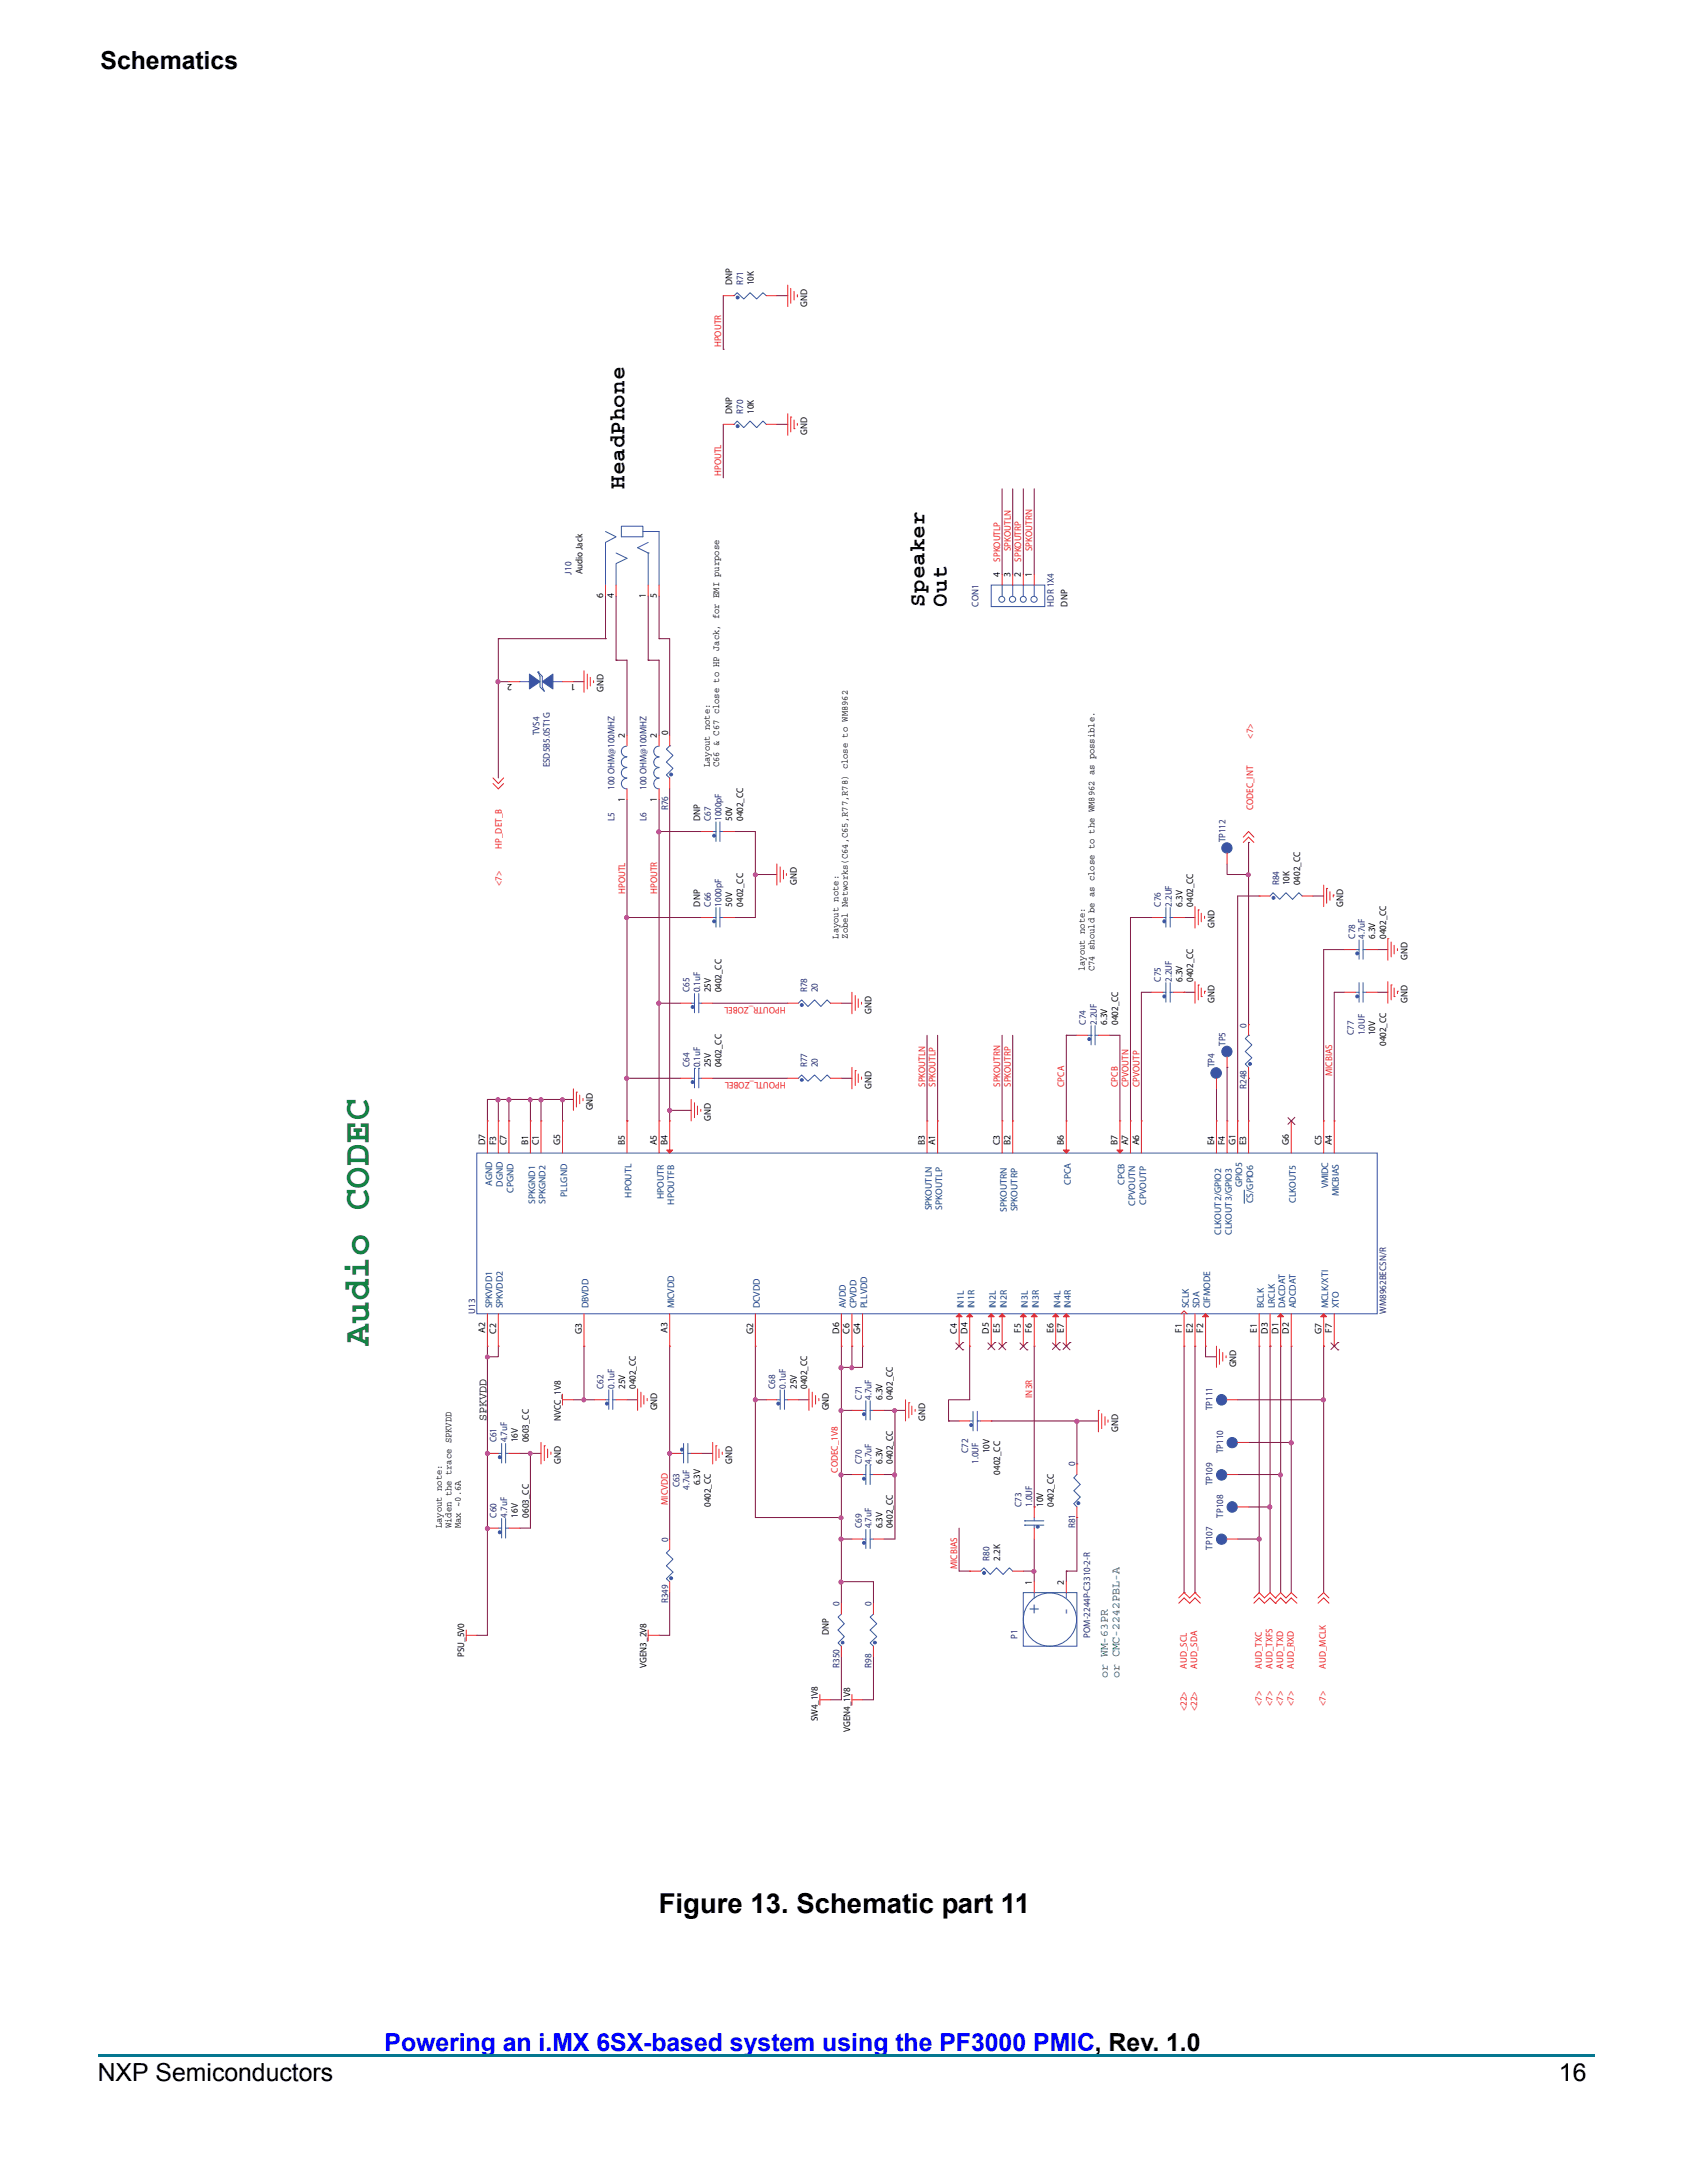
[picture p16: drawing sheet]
<svg xmlns="http://www.w3.org/2000/svg" width="216mm" height="279mm" viewBox="0 0 216 279" stroke-linecap="round" stroke-linejoin="round" font-family="sans-serif">
<defs><g id="words">
<text font-size="4.8" fill="#0e803f" x="47.2" y="172.3" transform="rotate(-90 47.2 172.3)">Audio CODEC</text>
<text font-size="3.5" x="84.3" y="244.8">Figure 13. Schematic part 11</text>
<g font-size="3.2">
<text x="12.9" y="8.8">Schematics</text>
<text x="12.5" y="266.4">NXP Semiconductors</text>
<text x="199.5" y="266.4">16</text>
</g>
<text font-size="3.2" fill="#00f" x="49.2" y="262.5">Powering an i.MX 6SX-based system using the PF3000 PMIC, Rev. 1.0</text>
<g font-size="2.9" fill="#050504">
<text x="79.9" y="62.6" transform="rotate(-90 79.9 62.6)">HeadPhone</text>
<text x="118.3" y="77.6" transform="rotate(-90 118.3 77.6)">Speaker</text>
<text x="121.2" y="77.6" transform="rotate(-90 121.2 77.6)">Out</text>
</g>
<g font-size="2.2" fill="#3a54a4">
<text x="133" y="206.6" transform="rotate(-90 133 206.6)">+</text>
<text x="137.1" y="206.6" transform="rotate(-90 137.1 206.6)">-</text>
</g>
<text font-size="1.5" fill="#050504" x="62.3" y="181.9" transform="rotate(-90 62.3 181.9)">SPKVDD</text>
<g font-size="1.5" fill="#0e803f">
<text x="141.8" y="214.8" transform="rotate(-90 141.8 214.8)">or WM-63PR</text>
<text x="143.3" y="214.8" transform="rotate(-90 143.3 214.8)">or CMC-2242PBL-A</text>
</g>
<g font-size="1.2" fill="#050504">
<text x="93.7" y="36.5" transform="rotate(-90 93.7 36.5)">DNP</text>
<text x="96.5" y="36.5" transform="rotate(-90 96.5 36.5)">10K</text>
<text x="103.3" y="39.2" transform="rotate(-90 103.3 39.2)">GND</text>
<text x="93.7" y="53" transform="rotate(-90 93.7 53)">DNP</text>
<text x="96.5" y="53" transform="rotate(-90 96.5 53)">10K</text>
<text x="103.3" y="55.7" transform="rotate(-90 103.3 55.7)">GND</text>
<text x="74.5" y="73.5" transform="rotate(-90 74.5 73.5)">Audio Jack</text>
<text x="77.2" y="76.5" transform="rotate(-90 77.2 76.5)">6</text>
<text x="78.5" y="76.5" transform="rotate(-90 78.5 76.5)">4</text>
<text x="82.7" y="76.5" transform="rotate(-90 82.7 76.5)">1</text>
<text x="84.1" y="76.5" transform="rotate(-90 84.1 76.5)">5</text>
<text x="128" y="73.9" transform="rotate(-90 128 73.9)">4</text>
<text x="129.3" y="73.9" transform="rotate(-90 129.3 73.9)">3</text>
<text x="130.7" y="73.9" transform="rotate(-90 130.7 73.9)">2</text>
<text x="132.1" y="73.9" transform="rotate(-90 132.1 73.9)">1</text>
<text x="136.6" y="77.6" transform="rotate(-90 136.6 77.6)">DNP</text>
<text x="65.6" y="87.5" transform="rotate(-180 65.6 87.5)">2</text>
<text x="73.6" y="87.5" transform="rotate(-180 73.6 87.5)">1</text>
<text x="77.2" y="88.6" transform="rotate(-90 77.2 88.6)">GND</text>
<text x="79.9" y="94.5" transform="rotate(-90 79.9 94.5)">2</text>
<text x="84.1" y="94.5" transform="rotate(-90 84.1 94.5)">2</text>
<text x="85.5" y="94.1" transform="rotate(-90 85.5 94.1)">0</text>
<text x="90.8" y="98.2" transform="rotate(-90 90.8 98.2)">Layout note:</text>
<text x="92.1" y="98.2" transform="rotate(-90 92.1 98.2)">C66 &amp; C67 close to HP Jack, for EMI purpose</text>
<text x="79.9" y="102.6" transform="rotate(-90 79.9 102.6)">1</text>
<text x="84.1" y="102.6" transform="rotate(-90 84.1 102.6)">1</text>
<text x="89.6" y="105.1" transform="rotate(-90 89.6 105.1)">DNP</text>
<text x="93.7" y="105.1" transform="rotate(-90 93.7 105.1)">50V</text>
<text x="95.1" y="105.1" transform="rotate(-90 95.1 105.1)">0402_CC</text>
<text x="102" y="113.3" transform="rotate(-90 102 113.3)">GND</text>
<text x="165" y="113.3" transform="rotate(-90 165 113.3)">10K</text>
<text x="166.4" y="113.3" transform="rotate(-90 166.4 113.3)">0402_CC</text>
<text x="89.6" y="116" transform="rotate(-90 89.6 116)">DNP</text>
<text x="93.7" y="116" transform="rotate(-90 93.7 116)">50V</text>
<text x="95.1" y="116" transform="rotate(-90 95.1 116)">0402_CC</text>
<text x="151.3" y="116" transform="rotate(-90 151.3 116)">6.3V</text>
<text x="152.7" y="116" transform="rotate(-90 152.7 116)">0402_CC</text>
<text x="155.4" y="118.8" transform="rotate(-90 155.4 118.8)">GND</text>
<text x="171.9" y="116" transform="rotate(-90 171.9 116)">GND</text>
<text x="107.3" y="120.1" transform="rotate(-90 107.3 120.1)">Layout note:</text>
<text x="108.5" y="120.1" transform="rotate(-90 108.5 120.1)">Zobel Networks(C64,C65,R77,R78) close to WM8962</text>
<text x="138.8" y="124.3" transform="rotate(-90 138.8 124.3)">layout note:</text>
<text x="140.1" y="124.3" transform="rotate(-90 140.1 124.3)">C74 should be as close to the WM8962 as possible.</text>
<text x="151.3" y="125.6" transform="rotate(-90 151.3 125.6)">6.3V</text>
<text x="152.7" y="125.6" transform="rotate(-90 152.7 125.6)">0402_CC</text>
<text x="176" y="120.1" transform="rotate(-90 176 120.1)">6.3V</text>
<text x="177.4" y="120.1" transform="rotate(-90 177.4 120.1)">0402_CC</text>
<text x="180.1" y="122.9" transform="rotate(-90 180.1 122.9)">GND</text>
<text x="91" y="127" transform="rotate(-90 91 127)">25V</text>
<text x="92.4" y="127" transform="rotate(-90 92.4 127)">0402_CC</text>
<text x="111.5" y="129.8" transform="rotate(-90 111.5 129.8)">GND</text>
<text x="141.7" y="131.1" transform="rotate(-90 141.7 131.1)">6.3V</text>
<text x="143.1" y="131.1" transform="rotate(-90 143.1 131.1)">0402_CC</text>
<text x="155.4" y="128.4" transform="rotate(-90 155.4 128.4)">GND</text>
<text x="180.1" y="128.4" transform="rotate(-90 180.1 128.4)">GND</text>
<text x="91" y="136.6" transform="rotate(-90 91 136.6)">25V</text>
<text x="92.4" y="136.6" transform="rotate(-90 92.4 136.6)">0402_CC</text>
<text x="176" y="132.5" transform="rotate(-90 176 132.5)">10V</text>
<text x="177.4" y="133.9" transform="rotate(-90 177.4 133.9)">0402_CC</text>
<text x="75.9" y="142.1" transform="rotate(-90 75.9 142.1)">GND</text>
<text x="91" y="143.5" transform="rotate(-90 91 143.5)">GND</text>
<text x="111.5" y="139.4" transform="rotate(-90 111.5 139.4)">GND</text>
<text x="62.1" y="146.6" transform="rotate(-90 62.1 146.6)">D7</text>
<text x="63.5" y="146.6" transform="rotate(-90 63.5 146.6)">F3</text>
<text x="64.8" y="146.6" transform="rotate(-90 64.8 146.6)">C7</text>
<text x="67.6" y="146.6" transform="rotate(-90 67.6 146.6)">B1</text>
<text x="68.9" y="146.6" transform="rotate(-90 68.9 146.6)">C1</text>
<text x="71.7" y="146.6" transform="rotate(-90 71.7 146.6)">G5</text>
<text x="79.9" y="146.6" transform="rotate(-90 79.9 146.6)">B5</text>
<text x="84.1" y="146.6" transform="rotate(-90 84.1 146.6)">A5</text>
<text x="85.4" y="146.6" transform="rotate(-90 85.4 146.6)">B4</text>
<text x="118.3" y="146.6" transform="rotate(-90 118.3 146.6)">B3</text>
<text x="119.7" y="146.6" transform="rotate(-90 119.7 146.6)">A1</text>
<text x="128" y="146.6" transform="rotate(-90 128 146.6)">C3</text>
<text x="129.3" y="146.6" transform="rotate(-90 129.3 146.6)">B2</text>
<text x="136.2" y="146.6" transform="rotate(-90 136.2 146.6)">B6</text>
<text x="143" y="146.6" transform="rotate(-90 143 146.6)">B7</text>
<text x="144.4" y="146.6" transform="rotate(-90 144.4 146.6)">A7</text>
<text x="145.8" y="146.6" transform="rotate(-90 145.8 146.6)">A6</text>
<text x="155.4" y="146.6" transform="rotate(-90 155.4 146.6)">E4</text>
<text x="156.7" y="146.6" transform="rotate(-90 156.7 146.6)">F4</text>
<text x="158.1" y="146.6" transform="rotate(-90 158.1 146.6)">G1</text>
<text x="159.5" y="146.6" transform="rotate(-90 159.5 146.6)">E3</text>
<text x="165" y="146.6" transform="rotate(-90 165 146.6)">G6</text>
<text x="169.1" y="146.6" transform="rotate(-90 169.1 146.6)">C5</text>
<text x="170.5" y="146.6" transform="rotate(-90 170.5 146.6)">A4</text>
<text x="62.1" y="170.6" transform="rotate(-90 62.1 170.6)">A2</text>
<text x="63.5" y="170.7" transform="rotate(-90 63.5 170.7)">C2</text>
<text x="74.4" y="170.8" transform="rotate(-90 74.4 170.8)">G3</text>
<text x="85.4" y="170.6" transform="rotate(-90 85.4 170.6)">A3</text>
<text x="96.4" y="170.8" transform="rotate(-90 96.4 170.8)">G2</text>
<text x="107.4" y="170.7" transform="rotate(-90 107.4 170.7)">D6</text>
<text x="108.7" y="170.7" transform="rotate(-90 108.7 170.7)">C6</text>
<text x="110.1" y="170.8" transform="rotate(-90 110.1 170.8)">G4</text>
<text x="122.5" y="170.7" transform="rotate(-90 122.5 170.7)">C4</text>
<text x="123.8" y="170.7" transform="rotate(-90 123.8 170.7)">D4</text>
<text x="126.6" y="170.7" transform="rotate(-90 126.6 170.7)">D5</text>
<text x="128" y="170.6" transform="rotate(-90 128 170.6)">E5</text>
<text x="130.7" y="170.6" transform="rotate(-90 130.7 170.6)">F5</text>
<text x="132.1" y="170.6" transform="rotate(-90 132.1 170.6)">F6</text>
<text x="134.8" y="170.6" transform="rotate(-90 134.8 170.6)">E6</text>
<text x="136.2" y="170.6" transform="rotate(-90 136.2 170.6)">E7</text>
<text x="151.2" y="170.6" transform="rotate(-90 151.2 170.6)">F1</text>
<text x="152.6" y="170.6" transform="rotate(-90 152.6 170.6)">E2</text>
<text x="154" y="170.6" transform="rotate(-90 154 170.6)">F2</text>
<text x="160.8" y="170.6" transform="rotate(-90 160.8 170.6)">E1</text>
<text x="162.2" y="170.7" transform="rotate(-90 162.2 170.7)">D3</text>
<text x="163.6" y="170.7" transform="rotate(-90 163.6 170.7)">D1</text>
<text x="165" y="170.7" transform="rotate(-90 165 170.7)">D2</text>
<text x="169.1" y="170.8" transform="rotate(-90 169.1 170.8)">G7</text>
<text x="170.5" y="170.6" transform="rotate(-90 170.5 170.6)">F7</text>
<text x="80" y="177.8" transform="rotate(-90 80 177.8)">25V</text>
<text x="81.4" y="177.8" transform="rotate(-90 81.4 177.8)">0402_CC</text>
<text x="102" y="177.8" transform="rotate(-90 102 177.8)">25V</text>
<text x="103.3" y="177.8" transform="rotate(-90 103.3 177.8)">0402_CC</text>
<text x="112.9" y="179.2" transform="rotate(-90 112.9 179.2)">6.3V</text>
<text x="114.3" y="179.2" transform="rotate(-90 114.3 179.2)">0402_CC</text>
<text x="158.2" y="175" transform="rotate(-90 158.2 175)">GND</text>
<text x="66.3" y="184.6" transform="rotate(-90 66.3 184.6)">16V</text>
<text x="67.7" y="184.6" transform="rotate(-90 67.7 184.6)">0603_CC</text>
<text x="71.8" y="181.9" transform="rotate(-90 71.8 181.9)">NVCC_1V8</text>
<text x="84.1" y="180.5" transform="rotate(-90 84.1 180.5)">GND</text>
<text x="106.1" y="180.5" transform="rotate(-90 106.1 180.5)">GND</text>
<text x="118.4" y="181.9" transform="rotate(-90 118.4 181.9)">GND</text>
<text x="143.1" y="183.3" transform="rotate(-90 143.1 183.3)">GND</text>
<text x="71.8" y="187.4" transform="rotate(-90 71.8 187.4)">GND</text>
<text x="89.6" y="190.1" transform="rotate(-90 89.6 190.1)">6.3V</text>
<text x="93.7" y="187.4" transform="rotate(-90 93.7 187.4)">GND</text>
<text x="112.9" y="187.4" transform="rotate(-90 112.9 187.4)">6.3V</text>
<text x="114.3" y="187.4" transform="rotate(-90 114.3 187.4)">0402_CC</text>
<text x="126.6" y="186" transform="rotate(-90 126.6 186)">10V</text>
<text x="128" y="188.7" transform="rotate(-90 128 188.7)">0402_CC</text>
<text x="56.5" y="195.6" transform="rotate(-90 56.5 195.6)">Layout note:</text>
<text x="57.8" y="195.6" transform="rotate(-90 57.8 195.6)">Widen the trace SPKVDD</text>
<text x="59" y="195.6" transform="rotate(-90 59 195.6)">Max ~0.6A</text>
<text x="66.3" y="194.2" transform="rotate(-90 66.3 194.2)">16V</text>
<text x="67.7" y="194.2" transform="rotate(-90 67.7 194.2)">0603_CC</text>
<text x="91" y="192.9" transform="rotate(-90 91 192.9)">0402_CC</text>
<text x="112.9" y="195.6" transform="rotate(-90 112.9 195.6)">6.3V</text>
<text x="114.3" y="195.6" transform="rotate(-90 114.3 195.6)">0402_CC</text>
<text x="133.5" y="192.9" transform="rotate(-90 133.5 192.9)">10V</text>
<text x="134.9" y="192.9" transform="rotate(-90 134.9 192.9)">0402_CC</text>
<text x="128" y="199.7" transform="rotate(-90 128 199.7)">2.2K</text>
<text x="132.1" y="202.9" transform="rotate(-90 132.1 202.9)">1</text>
<text x="136.2" y="202.9" transform="rotate(-90 136.2 202.9)">2</text>
<text x="106.1" y="209.3" transform="rotate(-90 106.1 209.3)">DNP</text>
<text x="59.4" y="212.1" transform="rotate(-90 59.4 212.1)">PSU_5V0</text>
<text x="82.7" y="213.4" transform="rotate(-90 82.7 213.4)">VGEN3_2V8</text>
<text x="104.7" y="220.3" transform="rotate(-90 104.7 220.3)">SW4_1V8</text>
<text x="108.8" y="221.7" transform="rotate(-90 108.8 221.7)">VGEN4_1V8</text>
</g>
<g font-size="1.2" fill="#272973">
<text x="95.1" y="36.5" transform="rotate(-90 95.1 36.5)">R71</text>
<text x="95.1" y="53" transform="rotate(-90 95.1 53)">R70</text>
<text x="73.1" y="73.5" transform="rotate(-90 73.1 73.5)">J10</text>
<text x="125.2" y="77.6" transform="rotate(-90 125.2 77.6)">CON1</text>
<text x="134.9" y="77.6" transform="rotate(-90 134.9 77.6)">HDR 1X4</text>
<text x="69" y="94.1" transform="rotate(-90 69 94.1)">TVS4</text>
<text x="70.4" y="98.2" transform="rotate(-90 70.4 98.2)">ESD5B5.0ST1G</text>
<text x="78.6" y="101.1" transform="rotate(-90 78.6 101.1)">100 OHM@100MHZ</text>
<text x="82.7" y="101.1" transform="rotate(-90 82.7 101.1)">100 OHM@100MHZ</text>
<text x="78.6" y="105.1" transform="rotate(-90 78.6 105.1)">L5</text>
<text x="82.7" y="105.1" transform="rotate(-90 82.7 105.1)">L6</text>
<text x="85.5" y="103.7" transform="rotate(-90 85.5 103.7)">R76</text>
<text x="91" y="105.1" transform="rotate(-90 91 105.1)">C67</text>
<text x="92.4" y="105.1" transform="rotate(-90 92.4 105.1)">1000pF</text>
<text x="156.8" y="107.8" transform="rotate(-90 156.8 107.8)">TP112</text>
<text x="163.7" y="113.3" transform="rotate(-90 163.7 113.3)">R84</text>
<text x="91" y="116" transform="rotate(-90 91 116)">C66</text>
<text x="92.4" y="116" transform="rotate(-90 92.4 116)">1000pF</text>
<text x="148.6" y="116" transform="rotate(-90 148.6 116)">C76</text>
<text x="150" y="116" transform="rotate(-90 150 116)">2.2UF</text>
<text x="148.6" y="125.6" transform="rotate(-90 148.6 125.6)">C75</text>
<text x="150" y="125.6" transform="rotate(-90 150 125.6)">2.2UF</text>
<text x="173.4" y="120.1" transform="rotate(-90 173.4 120.1)">C78</text>
<text x="174.7" y="120.1" transform="rotate(-90 174.7 120.1)">4.7uF</text>
<text x="88.2" y="127" transform="rotate(-90 88.2 127)">C65</text>
<text x="89.6" y="127" transform="rotate(-90 89.6 127)">0.1uF</text>
<text x="103.3" y="127" transform="rotate(-90 103.3 127)">R78</text>
<text x="104.7" y="127" transform="rotate(-90 104.7 127)">20</text>
<text x="139" y="131.1" transform="rotate(-90 139 131.1)">C74</text>
<text x="140.4" y="131.1" transform="rotate(-90 140.4 131.1)">2.2UF</text>
<text x="159.5" y="131.5" transform="rotate(-90 159.5 131.5)">0</text>
<text x="88.2" y="136.6" transform="rotate(-90 88.2 136.6)">C64</text>
<text x="89.6" y="136.6" transform="rotate(-90 89.6 136.6)">0.1uF</text>
<text x="103.3" y="136.6" transform="rotate(-90 103.3 136.6)">R77</text>
<text x="104.7" y="136.6" transform="rotate(-90 104.7 136.6)">20</text>
<text x="155.4" y="136.6" transform="rotate(-90 155.4 136.6)">TP4</text>
<text x="156.8" y="133.9" transform="rotate(-90 156.8 133.9)">TP5</text>
<text x="173.3" y="132.5" transform="rotate(-90 173.3 132.5)">C77</text>
<text x="174.7" y="132.5" transform="rotate(-90 174.7 132.5)">1.0UF</text>
<text x="159.5" y="139.4" transform="rotate(-90 159.5 139.4)">R248</text>
<text x="60.8" y="168.1" transform="rotate(-90 60.8 168.1)">U13</text>
<text x="177.4" y="168.2" transform="rotate(-90 177.4 168.2)">WM8962BECSN/R</text>
<text x="77.2" y="177.8" transform="rotate(-90 77.2 177.8)">C62</text>
<text x="78.6" y="177.8" transform="rotate(-90 78.6 177.8)">0.1uF</text>
<text x="99.2" y="177.8" transform="rotate(-90 99.2 177.8)">C68</text>
<text x="100.6" y="177.8" transform="rotate(-90 100.6 177.8)">0.1uF</text>
<text x="110.3" y="179.2" transform="rotate(-90 110.3 179.2)">C71</text>
<text x="111.5" y="179.2" transform="rotate(-90 111.5 179.2)">4.7uF</text>
<text x="63.5" y="184.6" transform="rotate(-90 63.5 184.6)">C61</text>
<text x="64.9" y="184.6" transform="rotate(-90 64.9 184.6)">4.7uF</text>
<text x="155.2" y="180.5" transform="rotate(-90 155.2 180.5)">TP111</text>
<text x="87" y="190.4" transform="rotate(-90 87 190.4)">C63</text>
<text x="88.2" y="190.7" transform="rotate(-90 88.2 190.7)">4.7uF</text>
<text x="110.3" y="187.4" transform="rotate(-90 110.3 187.4)">C70</text>
<text x="111.5" y="187.4" transform="rotate(-90 111.5 187.4)">4.7uF</text>
<text x="123.9" y="186" transform="rotate(-90 123.9 186)">C72</text>
<text x="125.2" y="187.4" transform="rotate(-90 125.2 187.4)">1.0UF</text>
<text x="137.6" y="187.7" transform="rotate(-90 137.6 187.7)">0</text>
<text x="155.2" y="190.1" transform="rotate(-90 155.2 190.1)">TP109</text>
<text x="156.5" y="186" transform="rotate(-90 156.5 186)">TP110</text>
<text x="63.5" y="194.2" transform="rotate(-90 63.5 194.2)">C60</text>
<text x="64.9" y="194.2" transform="rotate(-90 64.9 194.2)">4.7uF</text>
<text x="85.5" y="197.3" transform="rotate(-90 85.5 197.3)">0</text>
<text x="110.3" y="195.6" transform="rotate(-90 110.3 195.6)">C69</text>
<text x="111.5" y="195.6" transform="rotate(-90 111.5 195.6)">4.7uF</text>
<text x="130.7" y="192.9" transform="rotate(-90 130.7 192.9)">C73</text>
<text x="132.1" y="192.9" transform="rotate(-90 132.1 192.9)">1.0UF</text>
<text x="137.6" y="195.6" transform="rotate(-90 137.6 195.6)">R81</text>
<text x="156.5" y="194.2" transform="rotate(-90 156.5 194.2)">TP108</text>
<text x="126.6" y="199.7" transform="rotate(-90 126.6 199.7)">R80</text>
<text x="155.2" y="198.3" transform="rotate(-90 155.2 198.3)">TP107</text>
<text x="85.5" y="205.2" transform="rotate(-90 85.5 205.2)">R349</text>
<text x="107.4" y="205.6" transform="rotate(-90 107.4 205.6)">0</text>
<text x="111.5" y="205.5" transform="rotate(-90 111.5 205.5)">0</text>
<text x="130.2" y="209.7" transform="rotate(-90 130.2 209.7)">P1</text>
<text x="139.5" y="209.6" transform="rotate(-90 139.5 209.6)">POM-2244P-C3310-2-R</text>
<text x="107.4" y="213.4" transform="rotate(-90 107.4 213.4)">R350</text>
<text x="111.5" y="213.4" transform="rotate(-90 111.5 213.4)">R98</text>
</g>
<g font-size="1.2" fill="#ee2123">
<text x="92.3" y="44.4" transform="rotate(-90 92.3 44.4)">HPOUTR</text>
<text x="92.3" y="60.9" transform="rotate(-90 92.3 60.9)">HPOUTL</text>
<text x="128" y="71.9" transform="rotate(-90 128 71.9)">SPKOUTLP</text>
<text x="129.4" y="70.5" transform="rotate(-90 129.4 70.5)">SPKOUTLN</text>
<text x="130.7" y="71.9" transform="rotate(-90 130.7 71.9)">SPKOUTRP</text>
<text x="132.1" y="70.5" transform="rotate(-90 132.1 70.5)">SPKOUTRN</text>
<text x="160.4" y="94.6" transform="rotate(-90 160.4 94.6)">&lt;7&gt;</text>
<text x="160.4" y="103.7" transform="rotate(-90 160.4 103.7)">CODEC_INT</text>
<text x="64.2" y="113.5" transform="rotate(-90 64.2 113.5)">&lt;7&gt;</text>
<text x="64.2" y="108.6" transform="rotate(-90 64.2 108.6)">HP_DET_B</text>
<text x="80" y="114.4" transform="rotate(-90 80 114.4)">HPOUTL</text>
<text x="84.1" y="114.4" transform="rotate(-90 84.1 114.4)">HPOUTR</text>
<text x="100.6" y="128.9" transform="rotate(-180 100.6 128.9)">HPOUTR_ZOBEL</text>
<text x="170.5" y="137.8" transform="rotate(-90 170.5 137.8)">MICBIAS</text>
<text x="100.6" y="138.5" transform="rotate(-180 100.6 138.5)">HPOUTL_ZOBEL</text>
<text x="118.4" y="139.1" transform="rotate(-90 118.4 139.1)">SPKOUTLN</text>
<text x="119.7" y="139.1" transform="rotate(-90 119.7 139.1)">SPKOUTLP</text>
<text x="128" y="139.1" transform="rotate(-90 128 139.1)">SPKOUTRN</text>
<text x="129.4" y="139.1" transform="rotate(-90 129.4 139.1)">SPKOUTRP</text>
<text x="136.2" y="139.1" transform="rotate(-90 136.2 139.1)">CPCA</text>
<text x="143.1" y="139.1" transform="rotate(-90 143.1 139.1)">CPCB</text>
<text x="144.4" y="139.1" transform="rotate(-90 144.4 139.1)">CPVOUTN</text>
<text x="145.8" y="139.1" transform="rotate(-90 145.8 139.1)">CPVOUTP</text>
<text x="132.1" y="178.9" transform="rotate(-90 132.1 178.9)">IN3R</text>
<text x="107.2" y="188.5" transform="rotate(-90 107.2 188.5)">CODEC_1V8</text>
<text x="85.5" y="192.6" transform="rotate(-90 85.5 192.6)">MICVDD</text>
<text x="122.5" y="200.8" transform="rotate(-90 122.5 200.8)">MICBIAS</text>
<text x="151.9" y="213.6" transform="rotate(-90 151.9 213.6)">AUD_SCL</text>
<text x="153.2" y="213.6" transform="rotate(-90 153.2 213.6)">AUD_SDA</text>
<text x="161.5" y="213.6" transform="rotate(-90 161.5 213.6)">AUD_TXC</text>
<text x="162.8" y="213.6" transform="rotate(-90 162.8 213.6)">AUD_TXFS</text>
<text x="164.2" y="213.6" transform="rotate(-90 164.2 213.6)">AUD_TXD</text>
<text x="165.6" y="213.6" transform="rotate(-90 165.6 213.6)">AUD_RXD</text>
<text x="169.7" y="213.6" transform="rotate(-90 169.7 213.6)">AUD_MCLK</text>
<text x="151.9" y="219" transform="rotate(-90 151.9 219)">&lt;22&gt;</text>
<text x="153.2" y="219" transform="rotate(-90 153.2 219)">&lt;22&gt;</text>
<text x="161.5" y="218.4" transform="rotate(-90 161.5 218.4)">&lt;7&gt;</text>
<text x="162.8" y="218.4" transform="rotate(-90 162.8 218.4)">&lt;7&gt;</text>
<text x="164.2" y="218.4" transform="rotate(-90 164.2 218.4)">&lt;7&gt;</text>
<text x="165.6" y="218.4" transform="rotate(-90 165.6 218.4)">&lt;7&gt;</text>
<text x="169.7" y="218.4" transform="rotate(-90 169.7 218.4)">&lt;7&gt;</text>
</g>
<g font-size="1.2" fill="#17437e">
<text x="63" y="151.8" transform="rotate(-90 63 151.8)">AGND</text>
<text x="64.4" y="151.9" transform="rotate(-90 64.4 151.9)">DGND</text>
<text x="65.7" y="152.7" transform="rotate(-90 65.7 152.7)">CPGND</text>
<text x="68.5" y="154.1" transform="rotate(-90 68.5 154.1)">SPKGND1</text>
<text x="69.8" y="154.1" transform="rotate(-90 69.8 154.1)">SPKGND2</text>
<text x="72.6" y="153.2" transform="rotate(-90 72.6 153.2)">PLLGND</text>
<text x="80.8" y="153.3" transform="rotate(-90 80.8 153.3)">HPOUTL</text>
<text x="84.9" y="153.5" transform="rotate(-90 84.9 153.5)">HPOUTR</text>
<text x="86.3" y="154.2" transform="rotate(-90 86.3 154.2)">HPOUTFB</text>
<text x="119.2" y="154.9" transform="rotate(-90 119.2 154.9)">SPKOUTLN</text>
<text x="120.6" y="154.8" transform="rotate(-90 120.6 154.8)">SPKOUTLP</text>
<text x="128.8" y="155.1" transform="rotate(-90 128.8 155.1)">SPKOUTRN</text>
<text x="130.2" y="155" transform="rotate(-90 130.2 155)">SPKOUTRP</text>
<text x="137.1" y="151.6" transform="rotate(-90 137.1 151.6)">CPCA</text>
<text x="143.9" y="151.6" transform="rotate(-90 143.9 151.6)">CPCB</text>
<text x="145.3" y="154.3" transform="rotate(-90 145.3 154.3)">CPVOUTN</text>
<text x="146.7" y="154.2" transform="rotate(-90 146.7 154.2)">CPVOUTP</text>
<text x="159" y="152" transform="rotate(-90 159 152)">GPIO5</text>
<text x="160.4" y="154" transform="rotate(-90 160.4 154)">CS/GPIO6</text>
<text x="165.8" y="154" transform="rotate(-90 165.8 154)">CLKOUT5</text>
<text x="170" y="152.1" transform="rotate(-90 170 152.1)">VMIDC</text>
<text x="171.3" y="153.1" transform="rotate(-90 171.3 153.1)">MICBIAS</text>
<text x="156.3" y="158" transform="rotate(-90 156.3 158)">CLKOUT2/GPIO2</text>
<text x="157.6" y="158" transform="rotate(-90 157.6 158)">CLKOUT3/GPIO3</text>
<text x="63" y="167.5" transform="rotate(-90 63 167.5)">SPKVDD1</text>
<text x="64.4" y="167.5" transform="rotate(-90 64.4 167.5)">SPKVDD2</text>
<text x="75.3" y="167.5" transform="rotate(-90 75.3 167.5)">DBVDD</text>
<text x="86.3" y="167.5" transform="rotate(-90 86.3 167.5)">MICVDD</text>
<text x="97.3" y="167.5" transform="rotate(-90 97.3 167.5)">DCVDD</text>
<text x="108.3" y="167.5" transform="rotate(-90 108.3 167.5)">AVDD</text>
<text x="109.6" y="167.5" transform="rotate(-90 109.6 167.5)">CPVDD</text>
<text x="111" y="167.5" transform="rotate(-90 111 167.5)">PLLVDD</text>
<text x="123.3" y="167.5" transform="rotate(-90 123.3 167.5)">IN1L</text>
<text x="124.7" y="167.5" transform="rotate(-90 124.7 167.5)">IN1R</text>
<text x="127.4" y="167.5" transform="rotate(-90 127.4 167.5)">IN2L</text>
<text x="128.8" y="167.5" transform="rotate(-90 128.8 167.5)">IN2R</text>
<text x="131.6" y="167.5" transform="rotate(-90 131.6 167.5)">IN3L</text>
<text x="133" y="167.5" transform="rotate(-90 133 167.5)">IN3R</text>
<text x="135.7" y="167.5" transform="rotate(-90 135.7 167.5)">IN4L</text>
<text x="137.1" y="167.5" transform="rotate(-90 137.1 167.5)">IN4R</text>
<text x="152.1" y="167.5" transform="rotate(-90 152.1 167.5)">SCLK</text>
<text x="153.5" y="167.5" transform="rotate(-90 153.5 167.5)">SDA</text>
<text x="154.9" y="167.5" transform="rotate(-90 154.9 167.5)">CIFMODE</text>
<text x="161.7" y="167.5" transform="rotate(-90 161.7 167.5)">BCLK</text>
<text x="163.1" y="167.5" transform="rotate(-90 163.1 167.5)">LRCLK</text>
<text x="164.5" y="167.5" transform="rotate(-90 164.5 167.5)">DACDAT</text>
<text x="165.8" y="167.5" transform="rotate(-90 165.8 167.5)">ADCDAT</text>
<text x="170" y="167.5" transform="rotate(-90 170 167.5)">MCLK/XTI</text>
<text x="171.3" y="167.5" transform="rotate(-90 171.3 167.5)">XTO</text>
</g>
</g></defs>
<path d="M12.6 262.9h.2v.4h-.2z" fill="#057790"/>
<path d="M12.8 263.1h191.2" fill="none" stroke="#057790" stroke-width=".36"/>
<path d="M12.7 21.3h190.5v220.5h-190.5z" fill="#fff"/>
<path d="M80.2 138h6.9M87.1 128.4h-2.8v15.1M155.7 139.4v4.1M157 136.6h.1M157 136.6v6.9" fill="none" stroke="#7f1441" stroke-width=".13"/>
<circle cx="84.3" cy="128.4" r=".26" fill="#b8529f"/>
<circle cx="84.3" cy="128.4" r=".26" fill="none" stroke="#b8529f" stroke-width=".13"/>
<g fill="none" stroke="#7f1441" stroke-width=".13">
<path d="M92.6 37.8v6.9M92.6 44.7h.1M92.6 54.3v6.9M168 114.7h1.4M80.2 138v5.5M91.2 138h9.6M91.2 128.4h9.6M107.7 138h1.3M107.7 128.4h1.3M69.2 140.7h2.8M80.2 143.5h.1M85.7 172.3v13.7"/>
<path d="M96.7 179.2h.1M96.7 172.3v6.9M124.1 172.3v6.9h-2.7v2.7M132.4 172.3v20.6M121.4 181.9h1.3M121.4 181.9h.1M126.9 181.9h10.9M132.4 192.9h.1M85.7 203.8v5.5h-1.4"/>
</g>
<circle cx="85.7" cy="186" r=".26" fill="#b8529f"/>
<circle cx="85.7" cy="186" r=".26" fill="none" stroke="#b8529f" stroke-width=".13"/>
<path d="M62.4 172.3v1.4M122.7 195.6v5.5h1.4M132.4 197v4.1" fill="none" stroke="#7f1441" stroke-width=".13"/>
<path d="M132.2 200.9l.3 .1 .1 .1-.1 .2h-.4v-.2z" fill-rule="evenodd" fill="#b8529f"/>
<path d="M132.2 200.9l.3 .1 .1 .1-.1 .2h-.4v-.2z" fill="none" stroke="#b8529f" stroke-width=".13"/>
<g fill="none" stroke="#7f1441" stroke-width=".13">
<path d="M128.3 62.6v10.9M129.6 62.6v10.9M131 62.6v10.9M132.4 62.6v10.9M147.4 117.4h-2.7v26.1M151.5 117.4h1.4M118.6 132.5v11M120 132.5v11M128.3 132.5v11M129.6 132.5v11M136.5 132.5h1.3M136.5 132.5v11"/>
<path d="M136.5 132.5h.1M142 132.5h1.3v11M147.4 127h-1.3v16.5M151.5 127h1.4M172.1 121.5h-2.7v22M172.1 127h-1.3v16.5M176.3 121.5h1.3M88.5 142.1h-2.8v1.4M80.2 179.2h1.4M96.7 179.2h1.4M102.2 179.2h1.3M109 172.3v2.7h1.4v-2.7"/>
<path d="M151.5 172.3v31.5M152.9 172.3v31.5M154.3 172.3v1.4h1.4M62.4 195.6v13.7M66.5 195.6h1.4M89.8 186h1.4M131 201.1h1.4v1.3M151.5 203.8h.1M152.9 203.8h.1"/>
</g>
<circle cx="62.4" cy="195.6" r=".26" fill="#b8529f"/>
<circle cx="62.4" cy="195.6" r=".26" fill="none" stroke="#b8529f" stroke-width=".13"/>
<path d="M66.5 186h1.4M67.9 186h1.3M67.9 186v9.6" fill="none" stroke="#7f1441" stroke-width=".13"/>
<circle cx="67.8" cy="186" r=".25" fill="#b8529f"/>
<circle cx="67.8" cy="186" r=".25" fill="none" stroke="#b8529f" stroke-width=".13"/>
<path d="M99.4 37.8h1.4M99.4 54.3h1.4M63.8 172.3v1.4h-1.4M169.4 179.2v24.6M85.7 186v11" fill="none" stroke="#7f1441" stroke-width=".13"/>
<circle cx="169.4" cy="179.2" r=".26" fill="#b8529f"/>
<circle cx="169.4" cy="179.2" r=".26" fill="none" stroke="#b8529f" stroke-width=".13"/>
<path d="M165.3 184.6h.1M165.3 184.6v19.2" fill="none" stroke="#7f1441" stroke-width=".13"/>
<circle cx="165.3" cy="184.7" r=".26" fill="#b8529f"/>
<circle cx="165.3" cy="184.7" r=".26" fill="none" stroke="#b8529f" stroke-width=".13"/>
<path d="M163.9 188.7v15.1" fill="none" stroke="#7f1441" stroke-width=".13"/>
<circle cx="163.9" cy="188.8" r=".25" fill="#b8529f"/>
<circle cx="163.9" cy="188.8" r=".25" fill="none" stroke="#b8529f" stroke-width=".13"/>
<path d="M162.5 192.9v10.9" fill="none" stroke="#7f1441" stroke-width=".13"/>
<circle cx="162.5" cy="192.9" r=".26" fill="#b8529f"/>
<circle cx="162.5" cy="192.9" r=".26" fill="none" stroke="#b8529f" stroke-width=".13"/>
<path d="M161.1 197h.1M161.1 197v6.8" fill="none" stroke="#7f1441" stroke-width=".13"/>
<circle cx="161.1" cy="197" r=".26" fill="#b8529f"/>
<circle cx="161.1" cy="197" r=".26" fill="none" stroke="#b8529f" stroke-width=".13"/>
<path d="M176.3 127h1.3M63.8 140.7h1.3M63.8 140.7h-1.4v2.8M63.8 140.7v2.8" fill="none" stroke="#7f1441" stroke-width=".13"/>
<circle cx="65.1" cy="140.8" r=".26" fill="#b8529f"/>
<circle cx="65.1" cy="140.8" r=".26" fill="none" stroke="#b8529f" stroke-width=".13"/>
<circle cx="63.7" cy="140.8" r=".26" fill="#b8529f"/>
<circle cx="63.7" cy="140.8" r=".26" fill="none" stroke="#b8529f" stroke-width=".13"/>
<path d="M67.9 140.7h-2.8v2.8" fill="none" stroke="#7f1441" stroke-width=".13"/>
<circle cx="67.8" cy="140.8" r=".25" fill="#b8529f"/>
<circle cx="67.8" cy="140.8" r=".25" fill="none" stroke="#b8529f" stroke-width=".13"/>
<path d="M67.9 143.5v-2.8h1.3v2.8" fill="none" stroke="#7f1441" stroke-width=".13"/>
<circle cx="69.2" cy="140.8" r=".26" fill="#b8529f"/>
<circle cx="69.2" cy="140.8" r=".26" fill="none" stroke="#b8529f" stroke-width=".13"/>
<path d="M73.4 140.7h-1.4v2.8" fill="none" stroke="#7f1441" stroke-width=".13"/>
<circle cx="72" cy="140.8" r=".26" fill="#b8529f"/>
<circle cx="72" cy="140.8" r=".26" fill="none" stroke="#b8529f" stroke-width=".13"/>
<path d="M78.8 76.3v8.2M83 76.3v8.2M84.4 76.3v5.4M78.8 84.5h.1M78.8 84.5h1.4M83 84.5h1.4M83 84.5h.1M84.4 81.7h1.3M84.4 81.7h.1M80.2 117.4v20.6M61 209.3h1.4" fill="none" stroke="#7f1441" stroke-width=".13"/>
<circle cx="80.2" cy="117.4" r=".26" fill="#b8529f"/>
<circle cx="80.2" cy="117.4" r=".26" fill="none" stroke="#b8529f" stroke-width=".13"/>
<circle cx="80.2" cy="138" r=".26" fill="#b8529f"/>
<circle cx="80.2" cy="138" r=".26" fill="none" stroke="#b8529f" stroke-width=".13"/>
<path d="M80.2 84.5v9.6M84.3 106.4v22" fill="none" stroke="#7f1441" stroke-width=".13"/>
<circle cx="84.3" cy="106.5" r=".26" fill="#b8529f"/>
<circle cx="84.3" cy="106.5" r=".26" fill="none" stroke="#b8529f" stroke-width=".13"/>
<path d="M77.5 76.3v5.4M63.8 81.7h13.7M77.5 81.7h.1M84.3 84.5v9.6M85.7 81.7v12.4M85.7 101v41.1" fill="none" stroke="#7f1441" stroke-width=".13"/>
<circle cx="85.7" cy="142.1" r=".26" fill="#b8529f"/>
<circle cx="85.7" cy="142.1" r=".26" fill="none" stroke="#b8529f" stroke-width=".13"/>
<path d="M137.8 187.4h.1M137.8 181.9v5.5M136.5 201.1v1.3" fill="none" stroke="#7f1441" stroke-width=".13"/>
<circle cx="137.8" cy="181.9" r=".26" fill="#b8529f"/>
<circle cx="137.8" cy="181.9" r=".26" fill="none" stroke="#b8529f" stroke-width=".13"/>
<path d="M80.2 102.3v15.1h9.6M84.3 102.3v4.1h5.5M96.7 111.9v5.5h-2.7M137.8 181.9h2.8M137.8 194.2v6.9h-1.3M136.5 201.1h.1" fill="none" stroke="#7f1441" stroke-width=".13"/>
<path d="M96.5 111.8h.3l.1 .2-.1 .1h-.3l-.1-.1z" fill-rule="evenodd" fill="#b8529f"/>
<path d="M96.5 111.8h.3l.1 .2-.1 .1h-.3l-.1-.1z" fill="none" stroke="#b8529f" stroke-width=".13"/>
<path d="M94 106.4h2.7v5.5M96.7 111.9h.1M96.7 111.9h2.7M73.4 179.2h1.3" fill="none" stroke="#7f1441" stroke-width=".13"/>
<circle cx="74.7" cy="179.2" r=".25" fill="#b8529f"/>
<circle cx="74.7" cy="179.2" r=".25" fill="none" stroke="#b8529f" stroke-width=".13"/>
<path d="M74.7 179.2h.1M74.7 172.3v6.9M74.7 179.2h1.4M107.7 194.2v2.8M113.1 180.5h1.4v8.2h-1.4M107.7 205.2v-2.8h4.1v2.8" fill="none" stroke="#7f1441" stroke-width=".13"/>
<path d="M114.4 180.3l.3 .1v.2v.1h-.4l-.1-.1z" fill-rule="evenodd" fill="#b8529f"/>
<path d="M114.4 180.3l.3 .1v.2v.1h-.4l-.1-.1z" fill="none" stroke="#b8529f" stroke-width=".13"/>
<circle cx="114.5" cy="188.8" r=".26" fill="#b8529f"/>
<circle cx="114.5" cy="188.8" r=".26" fill="none" stroke="#b8529f" stroke-width=".13"/>
<path d="M107.7 175h1.3M114.5 180.5h1.4M111.8 212.1v5.5" fill="none" stroke="#7f1441" stroke-width=".13"/>
<circle cx="109" cy="175" r=".25" fill="#b8529f"/>
<circle cx="109" cy="175" r=".25" fill="none" stroke="#b8529f" stroke-width=".13"/>
<circle cx="107.6" cy="175.1" r=".26" fill="#b8529f"/>
<circle cx="107.6" cy="175.1" r=".26" fill="none" stroke="#b8529f" stroke-width=".13"/>
<path d="M107.7 172.3v8.2M107.7 180.5h1.3M107.7 197h1.3M107.7 180.5v8.2h1.3" fill="none" stroke="#7f1441" stroke-width=".13"/>
<path d="M107.5 180.3l.3 .1 .1 .2-.1 .1h-.4v-.1z" fill-rule="evenodd" fill="#b8529f"/>
<path d="M107.5 180.3l.3 .1 .1 .2-.1 .1h-.4v-.1z" fill="none" stroke="#b8529f" stroke-width=".13"/>
<circle cx="107.6" cy="188.8" r=".26" fill="#b8529f"/>
<circle cx="107.6" cy="188.8" r=".26" fill="none" stroke="#b8529f" stroke-width=".13"/>
<path d="M107.7 197v5.4M114.5 188.7v8.3h-1.4M107.7 202.4h.1" fill="none" stroke="#7f1441" stroke-width=".13"/>
<circle cx="107.6" cy="197" r=".26" fill="#b8529f"/>
<circle cx="107.6" cy="197" r=".26" fill="none" stroke="#b8529f" stroke-width=".13"/>
<circle cx="107.6" cy="202.5" r=".26" fill="#b8529f"/>
<circle cx="107.6" cy="202.5" r=".26" fill="none" stroke="#b8529f" stroke-width=".13"/>
<path d="M96.7 179.2v15M96.7 194.2h.1M107.7 212.1v5.5h-1.4M110.4 217.6h1.4" fill="none" stroke="#7f1441" stroke-width=".13"/>
<circle cx="96.7" cy="179.2" r=".26" fill="#b8529f"/>
<circle cx="96.7" cy="179.2" r=".26" fill="none" stroke="#b8529f" stroke-width=".13"/>
<path d="M96.7 194.2h11" fill="none" stroke="#7f1441" stroke-width=".13"/>
<path d="M107.5 194.1h.3l.1 .2-.1 .1h-.4v-.1z" fill-rule="evenodd" fill="#b8529f"/>
<path d="M107.5 194.1h.3l.1 .2-.1 .1h-.4v-.1z" fill="none" stroke="#b8529f" stroke-width=".13"/>
<g fill="none" stroke="#7f1441" stroke-width=".13">
<path d="M159.8 111.9h.1M159.8 111.9v19.2M161.1 114.7h-2.7v28.8M159.8 138h.1M159.8 138v5.5M161.1 172.3v24.7h-2.7M162.5 172.3v20.6h-2.7M162.5 172.3h.1M163.9 172.3v16.4h-5.5M165.3 172.3v12.3h-5.5M169.4 172.3h.1M169.4 172.3v6.9h-11"/>
<path d="M107.7 188.7h.1M107.7 188.7v5.5"/>
</g>
<path d="M159.6 111.8h.3l.1 .2-.1 .1h-.3l-.1-.1z" fill-rule="evenodd" fill="#b8529f"/>
<path d="M159.6 111.8h.3l.1 .2-.1 .1h-.3l-.1-.1z" fill="none" stroke="#b8529f" stroke-width=".13"/>
<path d="M159.8 107.8h.1M159.8 107.8v4.1h-2.8v-1.3M62.4 173.7v21.9" fill="none" stroke="#7f1441" stroke-width=".13"/>
<circle cx="62.4" cy="186" r=".26" fill="#b8529f"/>
<circle cx="62.4" cy="186" r=".26" fill="none" stroke="#b8529f" stroke-width=".13"/>
<path d="M62.2 173.5h.4v.2v.1h-.4l-.1-.1z" fill-rule="evenodd" fill="#b8529f"/>
<path d="M62.2 173.5h.4v.2v.1h-.4l-.1-.1z" fill="none" stroke="#b8529f" stroke-width=".13"/>
<path d="M63.8 87.2h1.3" fill="none" stroke="#7f1441" stroke-width=".13"/>
<circle cx="63.7" cy="87.2" r=".26" fill="#b8529f"/>
<circle cx="63.7" cy="87.2" r=".26" fill="none" stroke="#b8529f" stroke-width=".13"/>
<path d="M63.8 81.7h.1M63.8 81.7v17.9M73.4 87.2h1.3" fill="none" stroke="#7f1441" stroke-width=".13"/>
<g fill="none" stroke="#ee2123" stroke-width=".13">
<path d="M100.8 36.5v2.7M101.2 36.9v1.9M101.6 37.3v1.1M102 37.7v.3M100.8 53v2.7M101.2 53.4h.1M101.2 53.4v1.9M101.6 54.9h.1M101.6 53.8v1.1M102 54.2v.2M63.1 99.6l.7 .7 .7-.7M74.7 85.9v2.7"/>
<path d="M75.2 86.3v1.9M75.5 86.7v1.1M76 87.1v.3M63.1 100.3l.7 .7 .7-.7M99.4 110.6v2.7M99.8 111v1.9M100.3 111.4v1.1M100.6 111.8v.3M152.9 116v2.8M153.4 116.5h.1M153.4 116.5v1.9M153.7 116.9v1.1"/>
<path d="M154.2 117.3v.3M159.1 107.1l.7-.7 .7 .7M159.1 107.8l.7-.7 .7 .7M169.4 113.3v2.7M169.8 113.7h.1M169.8 113.7v1.9M170.2 114.1v1.1M170.6 114.6h.1M170.6 114.6v.2M73.4 139.4v2.7M73.8 139.8h.1M73.8 139.8v1.9"/>
<path d="M109 136.6v2.8M109 127v2.8M109.5 137h.1M109.5 127.4v1.9M109.5 137v1.9M109.8 137.5v1.1M109.8 127.8v1.1M110.3 137.8v.3M110.3 128.3v.2M152.9 125.6v2.8M153.4 126.1h.1M153.4 126.1v1.9"/>
<path d="M153.7 127.6h.1M153.7 126.4v1.2M154.2 126.9h.1M154.2 126.9v.3M177.6 120.1h.1M177.6 125.6v2.8M177.6 120.1v2.8M178 120.6v1.9M178 126.1h.1M178 126.1v1.9M178.4 121v1.1M178.4 127.6h.1"/>
<path d="M178.4 126.4v1.2M178.8 121.4v.3M178.8 126.9h.1M178.8 126.9v.3M74.2 140.2v1.1M74.6 140.6v.3M88.5 140.7v2.8M88.9 141.1v1.9M89.3 141.6v1.1M89.7 142v.2M72 179.2h1.4M72 178.4v1.4"/>
<path d="M81.6 177.8v2.7M82 178.2v1.9M82.4 178.6v1.1M82.8 179v.3M103.5 177.8v2.7M104 178.2v1.9M104.4 178.6v1.1M104.8 179v.3M115.9 179.2v2.7M116.3 179.5h.1M116.3 179.5v2M116.7 180v1.1"/>
<path d="M155.7 172.3v2.7M156.1 172.7v1.9M156.5 173.1v1.1M156.9 173.5v.3M69.2 184.6v2.8M69.7 185h.1M69.7 185v1.9M70.1 185.5v1.1M70.5 185.8v.3M91.2 184.6v2.8M91.6 185h.1M91.6 185v1.9"/>
<path d="M92 185.5v1.1M92.4 185.8v.3M117.1 180.4v.2M140.6 180.5h.1M140.6 180.5v2.8M141 180.9v1.9M141.4 181.3v1.1M141.8 181.7v.3M59.7 208.6v1.4M59.7 209.3h1.3M83 209.3h1.3M83 208.6v1.4"/>
<path d="M104.9 217.6h1.4M104.9 216.9v1.3M109 217.6h1.4M109 216.9v1.3M150.9 204.5l.6-.7 .8 .7 .6-.7 .7 .7M150.9 205.2l.6-.7 .8 .7 .6-.7 .7 .7M160.5 204.5l.6-.7 .7 .7 .7-.7 .7 .7M160.5 205.2l.6-.7 .7 .7 .7-.7 .7 .7M163.2 204.5l.7-.7 .7 .7 .7-.7 .7 .7M163.2 205.2l.7-.7 .7 .7 .7-.7 .7 .7M163.2 204.5h.1M163.2 205.2h.1"/>
<path d="M168.7 204.5l.7-.7 .7 .7M168.7 205.2l.7-.7 .7 .7"/>
</g>
<circle cx="157.7" cy="192.9" r=".67" fill="#3a54a4"/>
<g fill="none" stroke="#3a54a4" stroke-width=".13">
<path d="M88.9 136.7h.1M88.9 136.7v2.5M89.4 138h.4M89.4 136.7h.1M89.4 136.7v2.5"/>
<circle cx="157.7" cy="192.9" r=".67"/>
</g>
<path d="M158.4 192.9h1.4" fill="none" stroke="#ee2123" stroke-width=".13"/>
<path d="M88.5 138.4h.3v.1v.1h-.3z" fill-rule="evenodd" fill="#3a54a4"/>
<path d="M91.6 105.2v2.5M92.1 106.4h.5M92.1 105.2v2.5M88.5 138h.4M88.5 138.4h.3v.1v.1h-.3z" fill="none" stroke="#3a54a4" stroke-width=".13"/>
<path d="M87.1 138h1.4M89.8 138h1.4" fill="none" stroke="#ee2123" stroke-width=".13"/>
<path d="M91.3 106.8h.2l.1 .2-.1 .1h-.2z" fill-rule="evenodd" fill="#3a54a4"/>
<path d="M91.2 106.4h.4M91.3 106.8h.2l.1 .2-.1 .1h-.2zM131.1 194.7h2.5M131.1 195.2h2.5M131.1 194.7h.1M131.1 195.2h.1M132.4 194.2v.5" fill="none" stroke="#3a54a4" stroke-width=".13"/>
<path d="M89.8 106.4h1.4M92.6 106.4h1.4" fill="none" stroke="#ee2123" stroke-width=".13"/>
<path d="M132.7 195.3h.2l.1 .1-.1 .1h-.2z" fill-rule="evenodd" fill="#3a54a4"/>
<path d="M132.4 195.2v.4M132.7 195.3h.2l.1 .1-.1 .1h-.2z" fill="none" stroke="#3a54a4" stroke-width=".13"/>
<path d="M132.4 195.6v1.4M132.4 192.9h.1M132.4 192.9v1.3" fill="none" stroke="#ee2123" stroke-width=".13"/>
<circle cx="157" cy="108.5" r=".66" fill="#3a54a4"/>
<g fill="none" stroke="#3a54a4" stroke-width=".13">
<path d="M88.9 127.2v2.4M89.4 128.4h.4M89.4 127.2v2.4"/>
<circle cx="157" cy="108.5" r=".66"/>
</g>
<path d="M157 109.2v1.4" fill="none" stroke="#ee2123" stroke-width=".13"/>
<path d="M88.5 128.8h.3v.1v.1h-.3z" fill-rule="evenodd" fill="#3a54a4"/>
<path d="M88.5 128.4h.4M88.5 128.8h.3v.1v.1h-.3zM61 147.6h115.3v20.6h-115.3z" fill="none" stroke="#3a54a4" stroke-width=".13"/>
<g fill="none" stroke="#ee2123" stroke-width=".13">
<path d="M87.1 128.4h1.4M89.8 128.4h1.4M62.4 172.3h.1M62.4 168.2v4.1M63.8 172.3h.1M63.8 168.2v4.1M74.7 172.3h.1M74.7 168.2v4.1M85.7 172.3h.1M85.7 168.2v4.1M96.7 172.3h.1M96.7 168.2v4.1"/>
<path d="M107.7 172.3h.1M107.7 168.2v4.1M109 172.3h.1M109 168.2v4.1M110.4 172.3h.1M110.4 168.2v4.1"/>
</g>
<path d="M122.4 168.5l.3-.3 .4 .3z" fill="#ee2123"/>
<path d="M122.4 168.5l.3-.3 .4 .3zM122.7 172.3h.1M122.7 168.2v4.1" fill="none" stroke="#ee2123" stroke-width=".13"/>
<path d="M122.3 171.9l.9 .9M123.2 171.8h.1M123.2 172.8h.1M123.2 171.8l-.9 .9" fill="none" stroke="#7f421b" stroke-width=".13"/>
<path d="M123.7 168.5l.4-.3 .4 .3z" fill="#ee2123"/>
<path d="M123.7 168.5l.4-.3 .4 .3zM124.1 172.3h.1M124.1 168.2v4.1" fill="none" stroke="#ee2123" stroke-width=".13"/>
<path d="M126.9 168.2l.3 .3h-.7z" fill="#ee2123"/>
<path d="M126.9 168.2l.3 .3h-.7zM126.9 172.3h.1M126.9 168.2v4.1" fill="none" stroke="#ee2123" stroke-width=".13"/>
<path d="M126.4 171.9l.9 .9M127.3 171.8l-.9 .9M127.3 171.8h.1" fill="none" stroke="#7f421b" stroke-width=".13"/>
<path d="M127.9 168.5l.4-.3 .3 .3z" fill="#ee2123"/>
<path d="M127.9 168.5l.4-.3 .3 .3zM128.3 172.3h.1M128.3 168.2v4.1" fill="none" stroke="#ee2123" stroke-width=".13"/>
<path d="M127.8 171.9l.9 .9M128.7 171.8l-.9 .9M128.7 171.8h.1" fill="none" stroke="#7f421b" stroke-width=".13"/>
<path d="M130.6 168.5l.4-.3 .3 .3z" fill="#ee2123"/>
<path d="M130.6 168.5l.4-.3 .3 .3zM131 172.3h.1M131 168.2v4.1" fill="none" stroke="#ee2123" stroke-width=".13"/>
<path d="M130.5 171.9l.9 .9M131.4 171.8h.1M131.4 172.8h.1M131.4 171.8l-.9 .9" fill="none" stroke="#7f421b" stroke-width=".13"/>
<path d="M132 168.5l.4-.3 .3 .3z" fill="#ee2123"/>
<path d="M132 168.5l.4-.3 .3 .3zM132.4 172.3h.1M132.4 168.2v4.1" fill="none" stroke="#ee2123" stroke-width=".13"/>
<path d="M134.7 168.5l.4-.3 .4 .3z" fill="#ee2123"/>
<path d="M134.7 168.5l.4-.3 .4 .3zM135.1 172.3h.1M135.1 168.2v4.1" fill="none" stroke="#ee2123" stroke-width=".13"/>
<path d="M134.7 171.9l.9 .9M135.6 171.8h.1M135.6 172.8h.1M135.6 171.8l-.9 .9" fill="none" stroke="#7f421b" stroke-width=".13"/>
<path d="M136.1 168.5l.4-.3 .3 .3z" fill="#ee2123"/>
<path d="M136.1 168.5l.4-.3 .3 .3zM136.5 172.3h.1M136.5 168.2v4.1M151.2 168.2l.3-.4 .4 .4M151.5 172.3h.1M151.5 168.2v4.1M152.9 172.3h.1M152.9 168.2v4.1" fill="none" stroke="#ee2123" stroke-width=".13"/>
<path d="M136 171.9l.9 .9M136.9 171.8h.1M136.9 171.8l-.9 .9" fill="none" stroke="#7f421b" stroke-width=".13"/>
<path d="M153.9 168.5l.4-.3 .4 .3z" fill="#ee2123"/>
<path d="M153.9 168.5l.4-.3 .4 .3zM154.3 172.3h.1M154.3 168.2v4.1M161.1 172.3h.1M161.1 168.2v4.1M162.5 172.3h.1M162.5 168.2v4.1" fill="none" stroke="#ee2123" stroke-width=".13"/>
<path d="M163.9 168.2l.4 .3h-.8z" fill="#ee2123"/>
<path d="M163.9 168.2l.4 .3h-.8zM163.9 172.3h.1M163.9 168.2v4.1M165.3 172.3h.1M165.3 168.2v4.1" fill="none" stroke="#ee2123" stroke-width=".13"/>
<path d="M169 168.5l.4-.3 .4 .3z" fill="#ee2123"/>
<g fill="none" stroke="#ee2123" stroke-width=".13">
<path d="M62.4 143.5h.1M62.4 143.5v4.1M63.8 143.5h.1M63.8 143.5v4.1M65.1 143.5h.1M65.1 143.5v4.1M67.9 143.5h.1M67.9 143.5v4.1M69.2 143.5h.1M69.2 143.5v4.1M72 143.5h.1M72 143.5v4.1"/>
<path d="M80.2 143.5h.1M80.2 143.5v4.1M84.3 143.5h.1M84.3 143.5v4.1M169 168.5l.4-.3 .4 .3zM169.4 172.3h.1M169.4 168.2v4.1M170.8 172.3h.1M170.8 168.2v4.1"/>
</g>
<path d="M170.3 171.9l.9 .9M171.2 171.8h.1M171.2 172.8h.1M171.2 171.8l-.9 .9" fill="none" stroke="#7f421b" stroke-width=".13"/>
<path d="M85.3 147.2h.8l-.4 .4z" fill="#ee2123"/>
<path d="M85.3 147.2h.8l-.4 .4zM85.7 143.5h.1M85.7 143.5v4.1M118.6 143.5h.1M118.6 143.5v4.1M120 143.5h.1M120 143.5v4.1M128.3 143.5h.1M128.3 143.5v4.1M129.6 143.5h.1M129.6 143.5v4.1" fill="none" stroke="#ee2123" stroke-width=".13"/>
<path d="M136.1 147.2h.7l-.3 .4z" fill="#ee2123"/>
<path d="M136.1 147.2h.7l-.3 .4zM136.5 143.5h.1M136.5 143.5v4.1" fill="none" stroke="#ee2123" stroke-width=".13"/>
<path d="M142.9 147.2h.8l-.4 .4z" fill="#ee2123"/>
<g fill="none" stroke="#ee2123" stroke-width=".13">
<path d="M142.9 147.2h.8l-.4 .4zM143.3 143.5h.1M143.3 143.5v4.1M144.7 143.5h.1M144.7 143.5v4.1M146.1 143.5h.1M146.1 143.5v4.1M155.7 143.5h.1M155.7 143.5v4.1M157 143.5h.1M157 143.5v4.1M158.4 143.5h.1"/>
<path d="M158.4 143.5v4.1M159.8 143.5h.1M159.8 143.5v4.1M165.3 143.5h.1M165.3 143.5v4.1M169.4 143.5h.1M169.4 143.5v4.1M170.8 143.5h.1M170.8 143.5v4.1"/>
</g>
<path d="M159.2 152.3v1.7" fill="none" stroke="#17437e" stroke-width=".13"/>
<path d="M164.8 143l.9 .9M165.7 143l-.9 .9" fill="none" stroke="#7f421b" stroke-width=".13"/>
<path d="M87.5 184.7v2.5M88 186h.5M88 184.7v2.5" fill="none" stroke="#3a54a4" stroke-width=".13"/>
<path d="M87.1 185.4h.3v.3h-.3z" fill-rule="evenodd" fill="#3a54a4"/>
<path d="M80.2 99.6a.68 .68 0 0 0-.7 .7 .68 .68 0 0 0 .7 .7M80.2 98.3a.66 .66 0 0 0-.7 .6 .66 .66 0 0 0 .7 .7M80.2 96.9a.66 .66 0 0 0-.7 .7 .66 .66 0 0 0 .7 .6M80.2 95.5a.68 .68 0 0 0-.7 .7 .68 .68 0 0 0 .7 .7M99.8 177.9v2.5M100.4 179.2h.4M100.4 177.9v2.5M87.1 186h.4M87.1 185.4h.3v.3h-.3z" fill="none" stroke="#3a54a4" stroke-width=".13"/>
<path d="M80.2 94.1v1.4M80.2 101v1.3M85.7 186h1.4M88.5 186h1.3" fill="none" stroke="#ee2123" stroke-width=".13"/>
<path d="M99.5 179.5h.2l.1 .2-.1 .1h-.2z" fill-rule="evenodd" fill="#3a54a4"/>
<path d="M139.6 131.3v2.4M140.1 132.5h.5M140.1 131.3v2.4M99.4 179.2h.4M99.5 179.5h.2l.1 .2-.1 .1h-.2z" fill="none" stroke="#3a54a4" stroke-width=".13"/>
<path d="M98.1 179.2h1.3M100.8 179.2h1.4" fill="none" stroke="#ee2123" stroke-width=".13"/>
<path d="M139.3 132.9h.2l.1 .1-.1 .1h-.2z" fill-rule="evenodd" fill="#3a54a4"/>
<path d="M139.2 132.5h.4M139.3 132.9h.2l.1 .1-.1 .1h-.2zM139.6 132.5h.1M173.9 120.3v2.5M174.4 120.3v2.5M174.4 121.5h.5" fill="none" stroke="#3a54a4" stroke-width=".13"/>
<path d="M137.8 132.5h1.4M140.6 132.5h1.4" fill="none" stroke="#ee2123" stroke-width=".13"/>
<path d="M173.6 121.9h.2l.1 .1-.1 .2h-.2z" fill-rule="evenodd" fill="#3a54a4"/>
<path d="M173.5 121.5h.4M173.6 121.9h.2l.1 .1-.1 .2h-.2z" fill="none" stroke="#3a54a4" stroke-width=".13"/>
<path d="M172.1 121.5h1.4M174.9 121.5h1.4" fill="none" stroke="#ee2123" stroke-width=".13"/>
<circle cx="156.3" cy="188.8" r=".67" fill="#3a54a4"/>
<g fill="none" stroke="#3a54a4" stroke-width=".13">
<path d="M94 54.3l.3-.4 .9 .8 .8-.8 .8 .8 .8-.8 .5 .4M77.5 68l1.3 .7-1.3 .7v5.5M78.8 70.8l1.4 .7-1.4 .6v2.8M79.5 67.4h2.8v1.3h-2.8zM82.3 68h2v6.9M83 70.8h.1M83 70.8v4.1M83 69.4l-1.4 .7 1.4 .7M84.3 99.6a.68 .68 0 0 0-.6 .7 .68 .68 0 0 0 .6 .7M84.3 98.3a.66 .66 0 0 0-.6 .6 .66 .66 0 0 0 .6 .7M84.3 96.9a.66 .66 0 0 0-.6 .7 .66 .66 0 0 0 .6 .6M84.3 95.5a.68 .68 0 0 0-.6 .7 .68 .68 0 0 0 .6 .7"/>
<circle cx="156.3" cy="188.8" r=".67"/>
</g>
<path d="M77.5 74.9v1.4M78.8 74.9v1.4M83 74.9v1.4M84.3 74.9v1.4M84.3 94.1v1.4M84.3 101v1.3M157 188.7h1.4" fill="none" stroke="#ee2123" stroke-width=".13"/>
<path d="M94.3 54.4h.2l.1 .2-.1 .1h-.2z" fill-rule="evenodd" fill="#3a54a4"/>
<path d="M94.3 54.4h.2l.1 .2-.1 .1h-.2zM149.2 125.8v2.5M149.8 125.8v2.5M149.8 127h.1M149.8 127h.4" fill="none" stroke="#3a54a4" stroke-width=".13"/>
<path d="M92.6 54.3h1.4M98.1 54.3h1.3" fill="none" stroke="#ee2123" stroke-width=".13"/>
<path d="M148.9 127.4h.2v.3h-.2z" fill-rule="evenodd" fill="#3a54a4"/>
<path d="M148.8 127h.4M148.9 127.4h.2v.3h-.2z" fill="none" stroke="#3a54a4" stroke-width=".13"/>
<path d="M147.4 127h1.4M150.2 127h1.3M151.5 127h.1" fill="none" stroke="#ee2123" stroke-width=".13"/>
<circle cx="157.7" cy="184.6" r=".66" fill="#3a54a4"/>
<g fill="none" stroke="#3a54a4" stroke-width=".13">
<path d="M129.6 201.1l-.4-.4-.8 .8-.9-.8-.8 .8-.8-.8-.4 .4"/>
<circle cx="157.7" cy="184.6" r=".66"/>
</g>
<path d="M158.4 184.6h1.4" fill="none" stroke="#ee2123" stroke-width=".13"/>
<path d="M125.8 201.2h.3v.1v.2h-.3z" fill-rule="evenodd" fill="#3a54a4"/>
<path d="M85.7 198.3l-.4 .5 .8 .8-.8 .8 .8 .8-.8 .9 .4 .3M125.8 201.2h.3v.1v.2h-.3z" fill="none" stroke="#3a54a4" stroke-width=".13"/>
<path d="M124.1 201.1h1.4M124.1 201.1h.1M129.6 201.1h1.4" fill="none" stroke="#ee2123" stroke-width=".13"/>
<path d="M85.8 201.9h.2l.1 .1-.1 .1h-.2z" fill-rule="evenodd" fill="#3a54a4"/>
<path d="M149.2 116.2v2.5M149.8 116.2v2.5M149.8 117.4h.1M149.8 117.4h.4M85.8 201.9h.2l.1 .1-.1 .1h-.2z" fill="none" stroke="#3a54a4" stroke-width=".13"/>
<path d="M85.7 197v1.3M85.7 202.4v1.4" fill="none" stroke="#ee2123" stroke-width=".13"/>
<path d="M148.9 117.8h.2v.3h-.2z" fill-rule="evenodd" fill="#3a54a4"/>
<path d="M148.8 117.4h.4M148.9 117.8h.2v.3h-.2zM110.8 195.8v2.4M111.4 197h.4M111.4 195.8v2.4" fill="none" stroke="#3a54a4" stroke-width=".13"/>
<path d="M147.4 117.4h1.4M150.2 117.4h1.3M151.5 117.4h.1" fill="none" stroke="#ee2123" stroke-width=".13"/>
<path d="M110.4 197.3h.3l.1 .2-.1 .1h-.3z" fill-rule="evenodd" fill="#3a54a4"/>
<path d="M94 37.8l.3-.3 .9 .8 .8-.8 .8 .8 .8-.8 .5 .3M110.4 197h.4M110.4 197.3h.3l.1 .2-.1 .1h-.3z" fill="none" stroke="#3a54a4" stroke-width=".13"/>
<path d="M109 197h1.4M111.8 197h1.3" fill="none" stroke="#ee2123" stroke-width=".13"/>
<path d="M94.3 37.9h.2l.1 .2-.1 .1h-.2z" fill-rule="evenodd" fill="#3a54a4"/>
<path d="M94.3 37.9h.2l.1 .2-.1 .1h-.2zM77.9 177.9v2.5M78.4 177.9v2.5M78.4 179.2h.4" fill="none" stroke="#3a54a4" stroke-width=".13"/>
<path d="M92.6 37.8h1.4M98.1 37.8h1.3" fill="none" stroke="#ee2123" stroke-width=".13"/>
<path d="M77.5 179.5h.3l.1 .2-.1 .1h-.3z" fill-rule="evenodd" fill="#3a54a4"/>
<g fill="none" stroke="#3a54a4" stroke-width=".13">
<path d="M66.5 87.2h1.4M70.6 87.2h1.4M77.5 179.2h.4M77.5 179.5h.3l.1 .2-.1 .1h-.3zM131 203.8h6.8v6.9h-6.8zM132.4 203.8v.7M136.5 203.8v.7"/>
<circle cx="134.4" cy="207.3" r="3.4"/>
</g>
<path d="M76.1 179.2h1.4M78.8 179.2h1.4M132.4 202.4v1.4M136.5 202.4v1.4" fill="none" stroke="#ee2123" stroke-width=".13"/>
<path d="M69.4 87.2l1.4-.9v1.9z" fill="#3a54a4"/>
<path d="M69.4 87.2l1.4-.9v1.9z" fill="none" stroke="#3a54a4" stroke-width=".13"/>
<path d="M67.8 86.3l1.3 .9-1.3 1z" fill="#3a54a4"/>
<path d="M67.8 86.3l1.3 .9-1.3 1zM68.9 86h.1M68.9 86l.5 .6v1.3l.3 .6-.6-.6v-1.3z" fill="none" stroke="#3a54a4" stroke-width=".13"/>
<path d="M65.1 87.2h1.4M72 87.2h1.4" fill="none" stroke="#ee2123" stroke-width=".13"/>
<circle cx="156.3" cy="179.1" r=".67" fill="#3a54a4"/>
<g fill="none" stroke="#3a54a4" stroke-width=".13">
<path d="M102.2 138l.4-.4 .8 .8 .8-.8 .9 .8 .8-.8 .4 .4"/>
<circle cx="156.3" cy="179.1" r=".67"/>
</g>
<path d="M157 179.2h1.4" fill="none" stroke="#ee2123" stroke-width=".13"/>
<path d="M102.5 138.1h.2l.1 .1-.1 .2h-.2z" fill-rule="evenodd" fill="#3a54a4"/>
<path d="M102.5 138.1h.2l.1 .1-.1 .2h-.2zM107.7 206.6l-.4 .4 .8 .8-.8 .8 .8 .9-.8 .8 .4 .4" fill="none" stroke="#3a54a4" stroke-width=".13"/>
<path d="M100.8 138h1.4M106.3 138h1.4" fill="none" stroke="#ee2123" stroke-width=".13"/>
<path d="M107.7 210.1h.3v.3h-.3z" fill-rule="evenodd" fill="#3a54a4"/>
<path d="M91.6 116.2v2.5M92.1 117.4h.5M92.1 116.2v2.5M107.7 210.1h.3v.3h-.3z" fill="none" stroke="#3a54a4" stroke-width=".13"/>
<path d="M107.7 210.7v1.4M107.7 205.2v1.4" fill="none" stroke="#ee2123" stroke-width=".13"/>
<path d="M91.3 117.8h.2l.1 .1-.1 .2h-.2z" fill-rule="evenodd" fill="#3a54a4"/>
<path d="M91.2 117.4h.4M91.3 117.8h.2l.1 .1-.1 .2h-.2z" fill="none" stroke="#3a54a4" stroke-width=".13"/>
<path d="M89.8 117.4h1.4M92.6 117.4h1.4" fill="none" stroke="#ee2123" stroke-width=".13"/>
<circle cx="156.3" cy="197" r=".66" fill="#3a54a4"/>
<g fill="none" stroke="#3a54a4" stroke-width=".13">
<path d="M111.8 206.6l-.4 .4 .8 .8-.8 .8 .8 .9-.8 .8 .4 .4"/>
<circle cx="156.3" cy="197" r=".66"/>
</g>
<path d="M157 197h1.4" fill="none" stroke="#ee2123" stroke-width=".13"/>
<path d="M111.8 210.1h.3l.1 .1-.1 .2h-.3z" fill-rule="evenodd" fill="#3a54a4"/>
<path d="M102.2 128.4l.4-.4 .8 .8 .8-.8 .9 .8 .8-.8 .4 .4M111.8 210.1h.3l.1 .1-.1 .2h-.3z" fill="none" stroke="#3a54a4" stroke-width=".13"/>
<path d="M111.8 210.7v1.4M111.8 205.2v1.4" fill="none" stroke="#ee2123" stroke-width=".13"/>
<path d="M102.5 128.5h.2l.1 .2-.1 .1h-.2z" fill-rule="evenodd" fill="#3a54a4"/>
<path d="M85.7 95.5h.1M85.7 95.5l-.4 .4 .8 .8-.8 .8 .8 .8-.8 .9 .4 .4M102.5 128.5h.2l.1 .2-.1 .1h-.2z" fill="none" stroke="#3a54a4" stroke-width=".13"/>
<path d="M100.8 128.4h1.4M106.3 128.4h1.4" fill="none" stroke="#ee2123" stroke-width=".13"/>
<path d="M85.8 99h.2l.1 .1-.1 .2h-.2z" fill-rule="evenodd" fill="#3a54a4"/>
<path d="M85.8 99h.2l.1 .1-.1 .2h-.2zM64.2 194.4v2.5M64.7 195.6h.4M64.7 194.4v2.5" fill="none" stroke="#3a54a4" stroke-width=".13"/>
<path d="M85.7 99.6v1.4M85.7 94.1v1.4" fill="none" stroke="#ee2123" stroke-width=".13"/>
<path d="M63.8 196h.3l.1 .1-.1 .1h-.3z" fill-rule="evenodd" fill="#3a54a4"/>
<path d="M159.8 132.5h.1M159.8 132.5l-.4 .4 .8 .8-.8 .9 .8 .8-.8 .8 .4 .4M63.8 195.6h.4M63.8 196h.3l.1 .1-.1 .1h-.3z" fill="none" stroke="#3a54a4" stroke-width=".13"/>
<path d="M62.4 195.6h1.4M65.1 195.6h1.4" fill="none" stroke="#ee2123" stroke-width=".13"/>
<path d="M159.8 136h.3l.1 .2-.1 .1h-.3z" fill-rule="evenodd" fill="#3a54a4"/>
<path d="M159.8 136h.3l.1 .2-.1 .1h-.3z" fill="none" stroke="#3a54a4" stroke-width=".13"/>
<path d="M159.8 136.6v1.4M159.8 131.1h.1M159.8 131.1v1.4" fill="none" stroke="#ee2123" stroke-width=".13"/>
<circle cx="155.6" cy="137.3" r=".68" fill="#3a54a4"/>
<g fill="none" stroke="#3a54a4" stroke-width=".13">
<path d="M110.8 187.5h.1M110.8 187.5v2.5M111.4 188.7h.4M111.4 187.5h.1M111.4 187.5v2.5"/>
<circle cx="155.6" cy="137.3" r=".68"/>
</g>
<path d="M155.7 138v1.4" fill="none" stroke="#ee2123" stroke-width=".13"/>
<path d="M110.4 189.1h.3l.1 .2-.1 .1h-.3z" fill-rule="evenodd" fill="#3a54a4"/>
<path d="M110.8 179.3v2.4M111.4 179.3v2.4M110.4 188.7h.4M110.4 189.1h.3l.1 .2-.1 .1h-.3zM111.4 180.5h.4" fill="none" stroke="#3a54a4" stroke-width=".13"/>
<path d="M109 188.7h1.4M111.8 188.7h1.3" fill="none" stroke="#ee2123" stroke-width=".13"/>
<path d="M110.4 180.9h.3l.1 .1-.1 .1h-.3z" fill-rule="evenodd" fill="#3a54a4"/>
<g fill="none" stroke="#3a54a4" stroke-width=".13">
<path d="M126.9 74.9h6.8v2.7h-6.8zM128.3 74.9v1.4M129.6 74.9v1.4M131 74.9v1.4M132.4 74.9v1.4M173.9 125.8v2.5M174.4 125.8v2.5M174.4 127h.5M110.4 180.5h.4M110.4 180.9h.3l.1 .1-.1 .1h-.3z"/>
<circle cx="128.2" cy="76.7" r=".38"/>
<circle cx="129.6" cy="76.7" r=".39"/>
<circle cx="131" cy="76.7" r=".38"/>
<circle cx="132.3" cy="76.7" r=".39"/>
</g>
<path d="M128.3 73.5v1.4M129.6 73.5v1.4M131 73.5v1.4M132.4 73.5v1.4M109 180.5h1.4M111.8 180.5h1.3" fill="none" stroke="#ee2123" stroke-width=".13"/>
<path d="M173.6 127.4h.2l.1 .2-.1 .1h-.2z" fill-rule="evenodd" fill="#3a54a4"/>
<path d="M173.5 127h.4M173.6 127.4h.2l.1 .2-.1 .1h-.2zM124.5 180.6v2.5M125.1 180.6v2.5M125.1 181.9h.1M125.1 181.9h.4" fill="none" stroke="#3a54a4" stroke-width=".13"/>
<path d="M172.1 127h1.4M174.9 127h1.4" fill="none" stroke="#ee2123" stroke-width=".13"/>
<path d="M124.2 182.3h.2l.1 .1-.1 .1h-.2z" fill-rule="evenodd" fill="#3a54a4"/>
<path d="M124.1 181.9h.4M124.2 182.3h.2l.1 .1-.1 .1h-.2zM137.8 188.7l-.4 .4 .8 .9-.8 .8 .8 .8-.8 .9 .4 .4" fill="none" stroke="#3a54a4" stroke-width=".13"/>
<path d="M122.7 181.9h1.4M125.5 181.9h1.4M126.9 181.9h.1" fill="none" stroke="#ee2123" stroke-width=".13"/>
<path d="M137.9 192.3h.2l.1 .1-.1 .1h-.2z" fill-rule="evenodd" fill="#3a54a4"/>
<path d="M64.2 184.7v2.5M64.7 186h.4M64.7 184.7v2.5M137.9 192.3h.2l.1 .1-.1 .1h-.2z" fill="none" stroke="#3a54a4" stroke-width=".13"/>
<path d="M137.8 194.2h.1M137.8 187.4v1.3M137.8 192.9v1.3" fill="none" stroke="#ee2123" stroke-width=".13"/>
<path d="M63.8 186.4h.3l.1 .1-.1 .1h-.3z" fill-rule="evenodd" fill="#3a54a4"/>
<path d="M63.8 186h.4M63.8 186.4h.3l.1 .1-.1 .1h-.3z" fill="none" stroke="#3a54a4" stroke-width=".13"/>
<path d="M62.4 186h1.4M65.1 186h1.4" fill="none" stroke="#ee2123" stroke-width=".13"/>
<circle cx="157" cy="134.6" r=".67" fill="#3a54a4"/>
<g fill="none" stroke="#3a54a4" stroke-width=".13">
<path d="M162.5 114.7l.4-.4 .9 .8 .8-.8 .8 .8 .8-.8 .4 .4"/>
<circle cx="157" cy="134.6" r=".67"/>
</g>
<path d="M157 135.3v1.3" fill="none" stroke="#ee2123" stroke-width=".13"/>
<path d="M162.8 114.8h.3l.1 .1-.1 .2h-.3z" fill-rule="evenodd" fill="#3a54a4"/>
<path d="M162.8 114.8h.3l.1 .1-.1 .2h-.3z" fill="none" stroke="#3a54a4" stroke-width=".13"/>
<path d="M161.1 114.7h1.4M161.1 114.7h.1M166.6 114.7h1.4" fill="none" stroke="#ee2123" stroke-width=".13"/>
<circle cx="84.3" cy="128.4" r=".26" fill="#b8529f"/>
<circle cx="84.3" cy="128.4" r=".26" fill="none" stroke="#b8529f" stroke-width=".13"/>
<circle cx="85.7" cy="186" r=".26" fill="#b8529f"/>
<circle cx="85.7" cy="186" r=".26" fill="none" stroke="#b8529f" stroke-width=".13"/>
<path d="M132.2 200.9l.3 .1 .1 .1-.1 .2h-.4v-.2z" fill-rule="evenodd" fill="#b8529f"/>
<path d="M132.2 200.9l.3 .1 .1 .1-.1 .2h-.4v-.2z" fill="none" stroke="#b8529f" stroke-width=".13"/>
<circle cx="62.4" cy="195.6" r=".26" fill="#b8529f"/>
<circle cx="62.4" cy="195.6" r=".26" fill="none" stroke="#b8529f" stroke-width=".13"/>
<circle cx="67.8" cy="186" r=".25" fill="#b8529f"/>
<circle cx="67.8" cy="186" r=".25" fill="none" stroke="#b8529f" stroke-width=".13"/>
<circle cx="169.4" cy="179.2" r=".26" fill="#b8529f"/>
<circle cx="169.4" cy="179.2" r=".26" fill="none" stroke="#b8529f" stroke-width=".13"/>
<circle cx="165.3" cy="184.7" r=".26" fill="#b8529f"/>
<circle cx="165.3" cy="184.7" r=".26" fill="none" stroke="#b8529f" stroke-width=".13"/>
<circle cx="163.9" cy="188.8" r=".25" fill="#b8529f"/>
<circle cx="163.9" cy="188.8" r=".25" fill="none" stroke="#b8529f" stroke-width=".13"/>
<circle cx="162.5" cy="192.9" r=".26" fill="#b8529f"/>
<circle cx="162.5" cy="192.9" r=".26" fill="none" stroke="#b8529f" stroke-width=".13"/>
<circle cx="161.1" cy="197" r=".26" fill="#b8529f"/>
<circle cx="161.1" cy="197" r=".26" fill="none" stroke="#b8529f" stroke-width=".13"/>
<circle cx="65.1" cy="140.8" r=".26" fill="#b8529f"/>
<circle cx="65.1" cy="140.8" r=".26" fill="none" stroke="#b8529f" stroke-width=".13"/>
<circle cx="63.7" cy="140.8" r=".26" fill="#b8529f"/>
<circle cx="63.7" cy="140.8" r=".26" fill="none" stroke="#b8529f" stroke-width=".13"/>
<circle cx="67.8" cy="140.8" r=".25" fill="#b8529f"/>
<circle cx="67.8" cy="140.8" r=".25" fill="none" stroke="#b8529f" stroke-width=".13"/>
<circle cx="69.2" cy="140.8" r=".26" fill="#b8529f"/>
<circle cx="69.2" cy="140.8" r=".26" fill="none" stroke="#b8529f" stroke-width=".13"/>
<circle cx="72" cy="140.8" r=".26" fill="#b8529f"/>
<circle cx="72" cy="140.8" r=".26" fill="none" stroke="#b8529f" stroke-width=".13"/>
<circle cx="80.2" cy="117.4" r=".26" fill="#b8529f"/>
<circle cx="80.2" cy="117.4" r=".26" fill="none" stroke="#b8529f" stroke-width=".13"/>
<circle cx="80.2" cy="138" r=".26" fill="#b8529f"/>
<circle cx="80.2" cy="138" r=".26" fill="none" stroke="#b8529f" stroke-width=".13"/>
<circle cx="84.3" cy="106.5" r=".26" fill="#b8529f"/>
<circle cx="84.3" cy="106.5" r=".26" fill="none" stroke="#b8529f" stroke-width=".13"/>
<circle cx="85.7" cy="142.1" r=".26" fill="#b8529f"/>
<circle cx="85.7" cy="142.1" r=".26" fill="none" stroke="#b8529f" stroke-width=".13"/>
<circle cx="137.8" cy="181.9" r=".26" fill="#b8529f"/>
<circle cx="137.8" cy="181.9" r=".26" fill="none" stroke="#b8529f" stroke-width=".13"/>
<path d="M96.5 111.8h.3l.1 .2-.1 .1h-.3l-.1-.1z" fill-rule="evenodd" fill="#b8529f"/>
<path d="M96.5 111.8h.3l.1 .2-.1 .1h-.3l-.1-.1z" fill="none" stroke="#b8529f" stroke-width=".13"/>
<circle cx="74.7" cy="179.2" r=".25" fill="#b8529f"/>
<circle cx="74.7" cy="179.2" r=".25" fill="none" stroke="#b8529f" stroke-width=".13"/>
<path d="M114.4 180.3l.3 .1v.2v.1h-.4l-.1-.1z" fill-rule="evenodd" fill="#b8529f"/>
<path d="M114.4 180.3l.3 .1v.2v.1h-.4l-.1-.1z" fill="none" stroke="#b8529f" stroke-width=".13"/>
<circle cx="114.5" cy="188.8" r=".26" fill="#b8529f"/>
<circle cx="114.5" cy="188.8" r=".26" fill="none" stroke="#b8529f" stroke-width=".13"/>
<circle cx="109" cy="175" r=".25" fill="#b8529f"/>
<circle cx="109" cy="175" r=".25" fill="none" stroke="#b8529f" stroke-width=".13"/>
<circle cx="107.6" cy="175.1" r=".26" fill="#b8529f"/>
<circle cx="107.6" cy="175.1" r=".26" fill="none" stroke="#b8529f" stroke-width=".13"/>
<path d="M107.5 180.3l.3 .1 .1 .2-.1 .1h-.4v-.1z" fill-rule="evenodd" fill="#b8529f"/>
<path d="M107.5 180.3l.3 .1 .1 .2-.1 .1h-.4v-.1z" fill="none" stroke="#b8529f" stroke-width=".13"/>
<circle cx="107.6" cy="188.8" r=".26" fill="#b8529f"/>
<circle cx="107.6" cy="188.8" r=".26" fill="none" stroke="#b8529f" stroke-width=".13"/>
<circle cx="107.6" cy="197" r=".26" fill="#b8529f"/>
<circle cx="107.6" cy="197" r=".26" fill="none" stroke="#b8529f" stroke-width=".13"/>
<circle cx="107.6" cy="202.5" r=".26" fill="#b8529f"/>
<circle cx="107.6" cy="202.5" r=".26" fill="none" stroke="#b8529f" stroke-width=".13"/>
<circle cx="96.7" cy="179.2" r=".26" fill="#b8529f"/>
<circle cx="96.7" cy="179.2" r=".26" fill="none" stroke="#b8529f" stroke-width=".13"/>
<path d="M107.5 194.1h.3l.1 .2-.1 .1h-.4v-.1z" fill-rule="evenodd" fill="#b8529f"/>
<path d="M107.5 194.1h.3l.1 .2-.1 .1h-.4v-.1z" fill="none" stroke="#b8529f" stroke-width=".13"/>
<path d="M159.6 111.8h.3l.1 .2-.1 .1h-.3l-.1-.1z" fill-rule="evenodd" fill="#b8529f"/>
<path d="M159.6 111.8h.3l.1 .2-.1 .1h-.3l-.1-.1z" fill="none" stroke="#b8529f" stroke-width=".13"/>
<circle cx="62.4" cy="186" r=".26" fill="#b8529f"/>
<circle cx="62.4" cy="186" r=".26" fill="none" stroke="#b8529f" stroke-width=".13"/>
<path d="M62.2 173.5h.4v.2v.1h-.4l-.1-.1z" fill-rule="evenodd" fill="#b8529f"/>
<path d="M62.2 173.5h.4v.2v.1h-.4l-.1-.1z" fill="none" stroke="#b8529f" stroke-width=".13"/>
<circle cx="63.7" cy="87.2" r=".26" fill="#b8529f"/>
<circle cx="63.7" cy="87.2" r=".26" fill="none" stroke="#b8529f" stroke-width=".13"/>
<use href="#words"/>
</svg>
